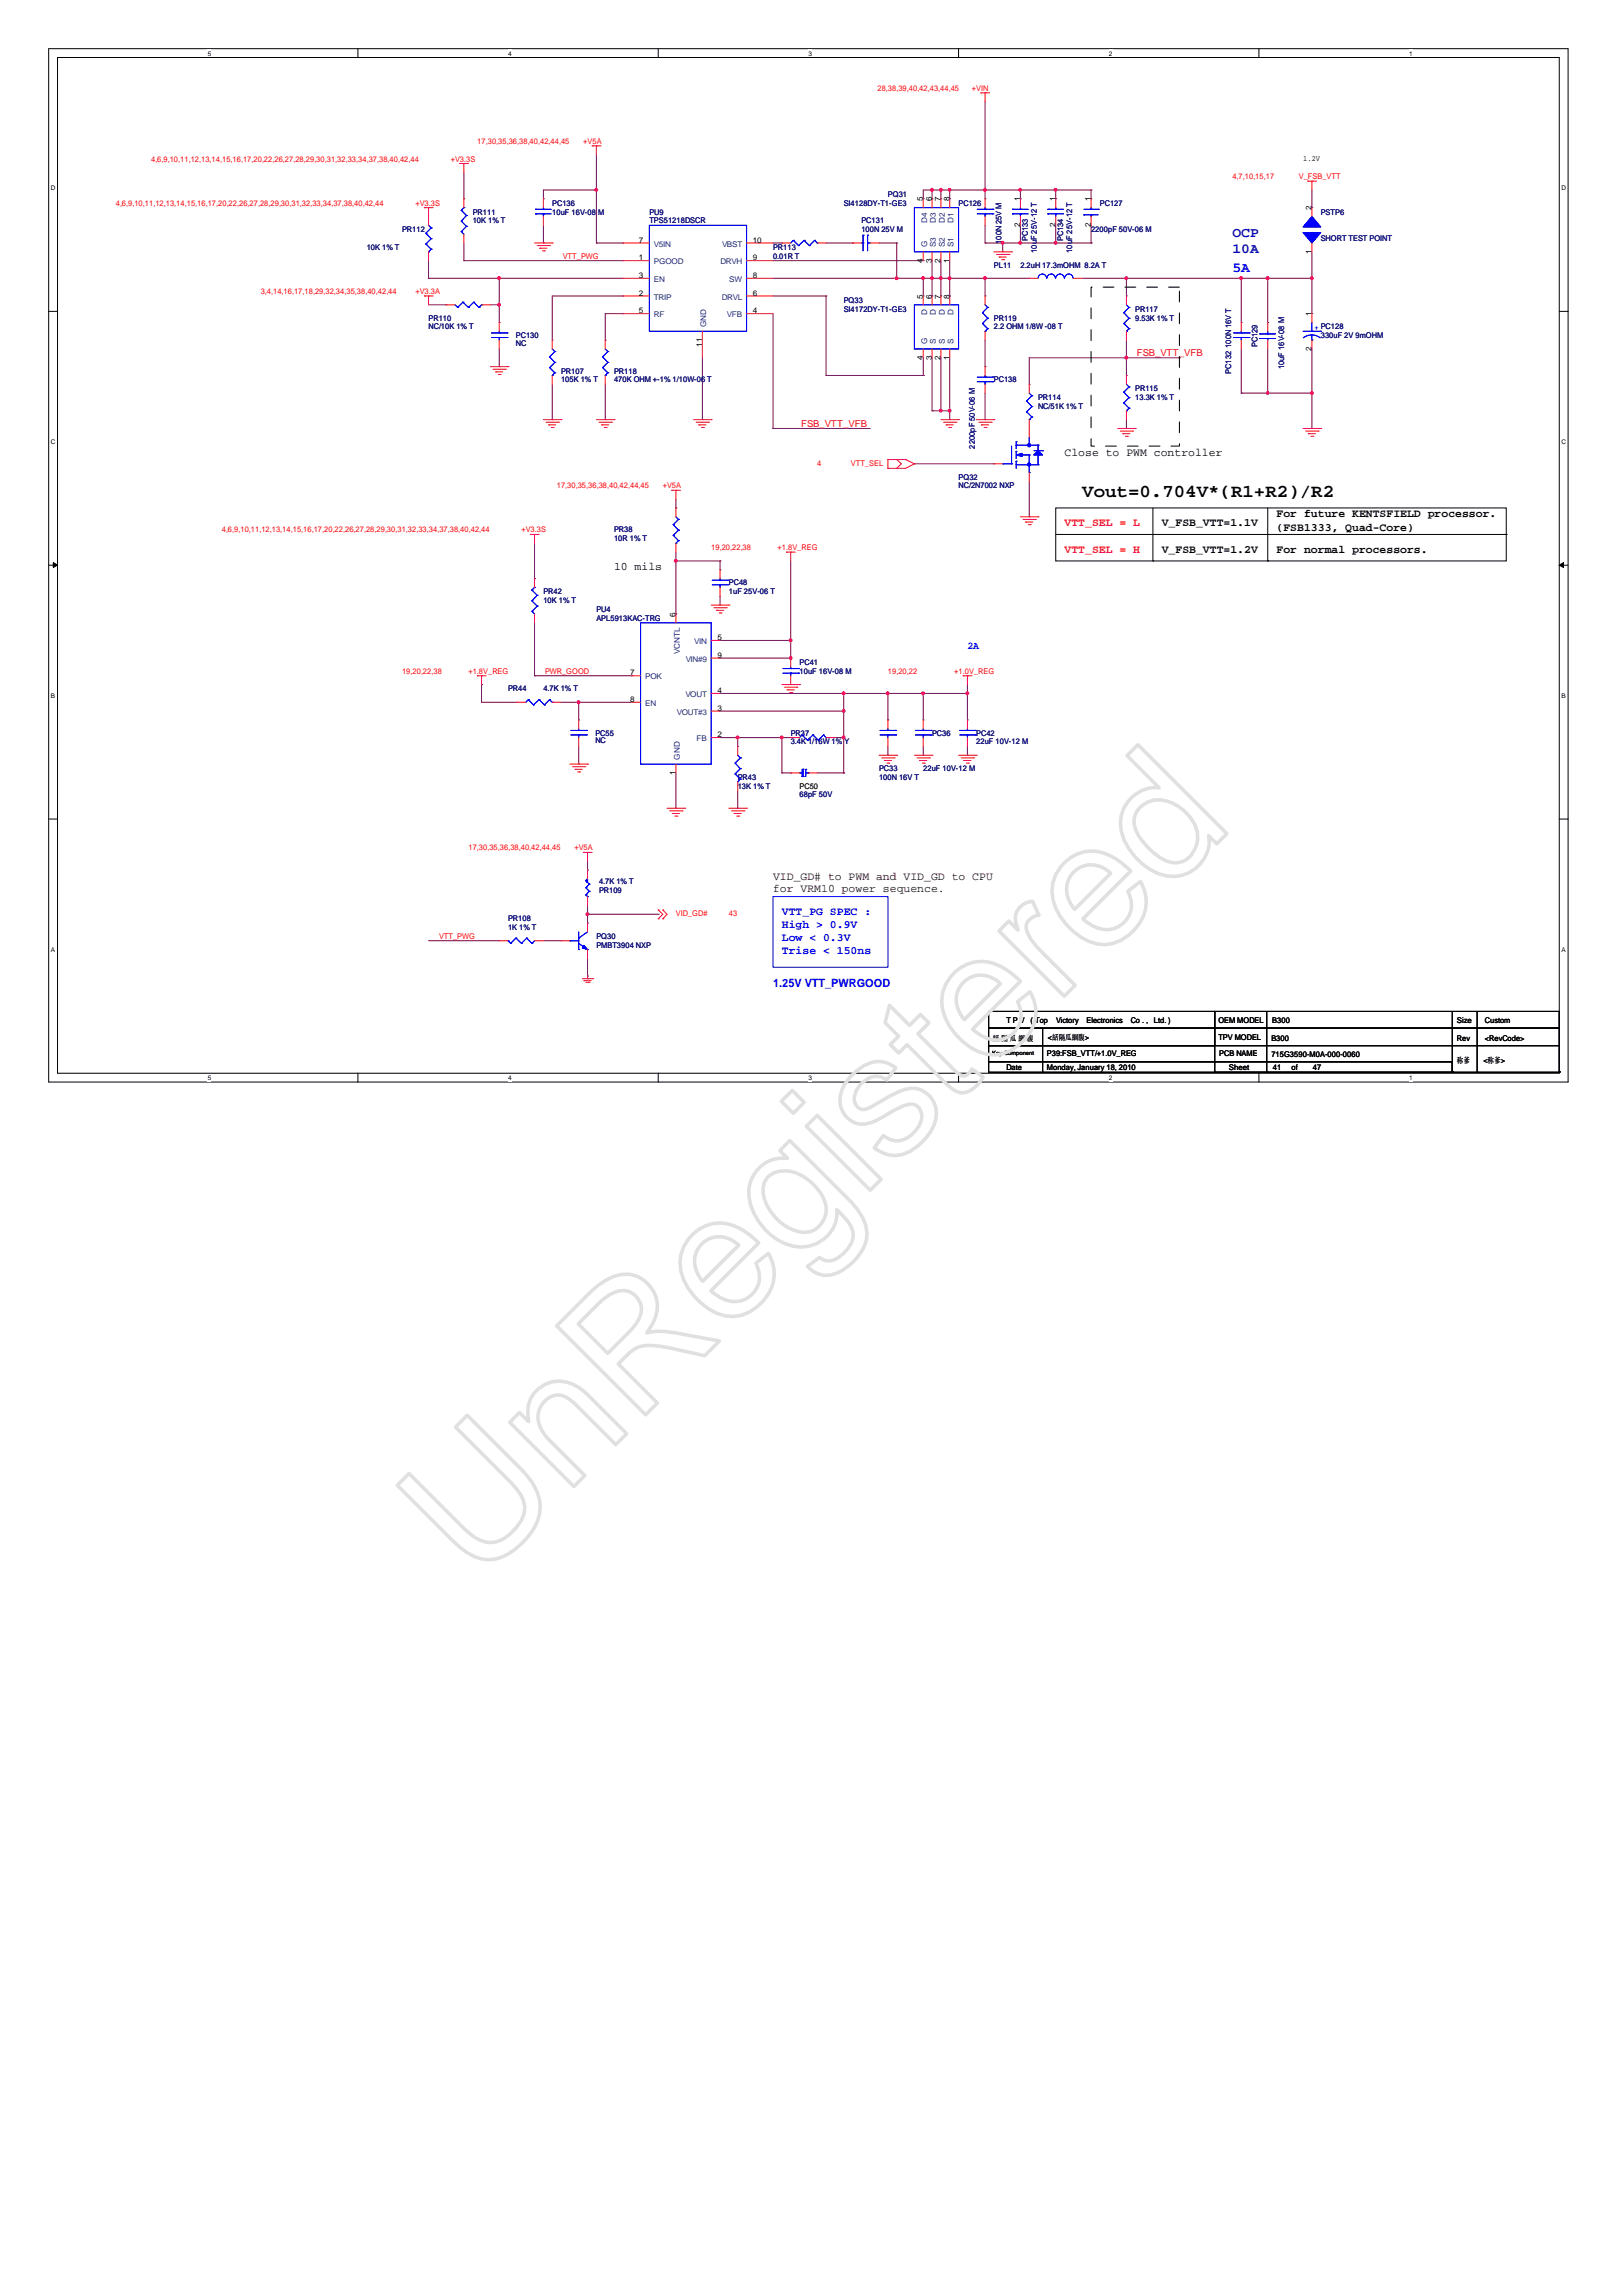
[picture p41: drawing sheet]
<svg xmlns="http://www.w3.org/2000/svg" width="210mm" height="297mm" viewBox="0 0 210 297" stroke-linecap="round" stroke-linejoin="round" font-family="sans-serif">
<defs><g id="words">
<text font-size="22.7" fill="#e0e0e0" x="61.6" y="205" transform="rotate(-45 61.6 205)">UnRegistered</text>
<text font-size="2.4" x="140" y="64.3">Vout=0.704V*(R1+R2)/R2</text>
<g font-size="1.8" fill="#0000a0">
<text x="159.5" y="30.7">OCP</text>
<text x="159.5" y="32.8">10A</text>
</g>
<text font-size="1.8" fill="#00f" x="159.5" y="35.3">5A</text>
<g font-size="1.5">
<text x="137.7" y="59">Close to PWM controller</text>
<text x="150.3" y="71.5">V_FSB_VTT=1.2V</text>
<text x="150.3" y="68.1">V_FSB_VTT=1.1V</text>
<text x="165.2" y="71.5">For normal processors.</text>
<text x="165.2" y="67">For future KENTSFIELD processor.</text>
<text x="165.2" y="68.7">(FSB1333, Quad-Core)</text>
<text x="79.5" y="73.8">10 mils</text>
</g>
<g font-size="1.5" fill="#f00">
<text x="137.7" y="68.1">VTT_SEL = L</text>
<text x="137.7" y="71.5">VTT_SEL = H</text>
</g>
<g font-size="1.5" fill="#400000">
<text x="100" y="113.8">VID_GD# to PWM and VID_GD to CPU</text>
<text x="100" y="115.5">for VRM10 power sequence.</text>
</g>
<g font-size="1.5" fill="#00f">
<text x="101.2" y="118.4">VTT_PG SPEC :</text>
<text x="101.2" y="120.1">High &gt; 0.9V</text>
<text x="101.2" y="121.8">Low &lt; 0.3V</text>
<text x="101.2" y="123.5">Trise &lt; 150ns</text>
<text x="100" y="127.7">1.25V VTT_PWRGOOD</text>
</g>
<text font-size="1.4" fill="#00f" x="125.2" y="84">2A</text>
<g font-size="1.2" fill="#f00">
<text x="147.1" y="46.1">FSB_VTT_VFB</text>
<text x="103.7" y="55.2">FSB_VTT_VFB</text>
</g>
<g font-size="1" fill="#f00">
<text x="113.5" y="11.8">28,38,39,40,42,43,44,45</text>
<text x="125.8" y="11.8">+VIN</text>
<text x="19.6" y="20.9">4,6,9,10,11,12,13,14,15,16,17,20,22,26,27,28,29,30,31,32,33,34,37,38,40,42,44</text>
<text x="58.3" y="20.9">+V3.3S</text>
<text x="61.8" y="18.6">17,30,35,36,38,40,42,44,45</text>
<text x="75.5" y="18.6">+V5A</text>
<text x="159.5" y="23.2">4,7,10,15,17</text>
<text x="168.1" y="23.2">V_FSB_VTT</text>
<text x="15" y="26.6">4,6,9,10,11,12,13,14,15,16,17,20,22,26,27,28,29,30,31,32,33,34,37,38,40,42,44</text>
<text x="53.8" y="26.6">+V3.3S</text>
<text x="72.8" y="33.5">VTT_PWG</text>
<text x="33.7" y="38.1">3,4,14,16,17,18,29,32,34,35,38,40,42,44</text>
<text x="53.8" y="38.1">+V3.3A</text>
<text x="72" y="63.2">17,30,35,36,38,40,42,44,45</text>
<text x="85.8" y="63.2">+V5A</text>
<text x="105.7" y="60.4">4</text>
<text x="110.1" y="60.4">VTT_SEL</text>
<text x="28.7" y="68.9">4,6,9,10,11,12,13,14,15,16,17,20,22,26,27,28,29,30,31,32,33,34,37,38,40,42,44</text>
<text x="67.5" y="68.9">+V3.3S</text>
<text x="92" y="71.2">19,20,22,38</text>
<text x="100.6" y="71.2">+1.8V_REG</text>
<text x="52" y="87.2">19,20,22,38</text>
<text x="60.6" y="87.2">+1.8V_REG</text>
<text x="70.5" y="87.2">PWR_GOOD</text>
<text x="114.9" y="87.2">19,20,22</text>
<text x="123.5" y="87.2">+1.0V_REG</text>
<text x="60.6" y="110.1">17,30,35,36,38,40,42,44,45</text>
<text x="74.3" y="110.1">+V5A</text>
<text x="87.5" y="118.5">VID_GD#</text>
<text x="94.3" y="118.5">43</text>
<text x="56.8" y="121.5">VTT_PWG</text>
</g>
<g font-size="1">
<text x="168.6" y="20.9">1.2V</text>
<text x="119.4" y="26.1" transform="rotate(-90 119.4 26.1)">5</text>
<text x="120.6" y="26.1" transform="rotate(-90 120.6 26.1)">6</text>
<text x="121.7" y="26.1" transform="rotate(-90 121.7 26.1)">7</text>
<text x="122.8" y="26.1" transform="rotate(-90 122.8 26.1)">8</text>
<text x="132" y="29.4" transform="rotate(-90 132 29.4)">2</text>
<text x="132" y="26.1" transform="rotate(-90 132 26.1)">1</text>
<text x="136.6" y="29.4" transform="rotate(-90 136.6 29.4)">2</text>
<text x="136.6" y="26.1" transform="rotate(-90 136.6 26.1)">1</text>
<text x="141.1" y="29.4" transform="rotate(-90 141.1 29.4)">2</text>
<text x="141.1" y="26.1" transform="rotate(-90 141.1 26.1)">1</text>
<text x="169.7" y="27.2" transform="rotate(-90 169.7 27.2)">2</text>
<text x="82.7" y="31.4">7</text>
<text x="82.7" y="36">3</text>
<text x="82.7" y="33.7">1</text>
<text x="97.4" y="33.7">9</text>
<text x="97.4" y="36">8</text>
<text x="97.4" y="31.4">10</text>
<text x="119.4" y="34" transform="rotate(-90 119.4 34)">4</text>
<text x="120.6" y="34" transform="rotate(-90 120.6 34)">3</text>
<text x="121.7" y="34" transform="rotate(-90 121.7 34)">2</text>
<text x="122.8" y="34" transform="rotate(-90 122.8 34)">1</text>
<text x="169.7" y="32.8" transform="rotate(-90 169.7 32.8)">1</text>
<text x="82.7" y="40.5">5</text>
<text x="82.7" y="38.3">2</text>
<text x="97.4" y="38.3">6</text>
<text x="97.4" y="40.5">4</text>
<text x="119.4" y="38.6" transform="rotate(-90 119.4 38.6)">5</text>
<text x="120.6" y="38.6" transform="rotate(-90 120.6 38.6)">6</text>
<text x="121.7" y="38.6" transform="rotate(-90 121.7 38.6)">7</text>
<text x="122.8" y="38.6" transform="rotate(-90 122.8 38.6)">8</text>
<text x="169.7" y="40.9" transform="rotate(-90 169.7 40.9)">1</text>
<text x="90.8" y="44.9" transform="rotate(-90 90.8 44.9)">11</text>
<text x="119.4" y="46.6" transform="rotate(-90 119.4 46.6)">4</text>
<text x="120.6" y="46.6" transform="rotate(-90 120.6 46.6)">3</text>
<text x="121.7" y="46.6" transform="rotate(-90 121.7 46.6)">2</text>
<text x="122.8" y="46.6" transform="rotate(-90 122.8 46.6)">1</text>
<text x="169.7" y="45.4" transform="rotate(-90 169.7 45.4)">2</text>
<text x="87.4" y="79.8" transform="rotate(-90 87.4 79.8)">6</text>
<text x="92.8" y="82.8">5</text>
<text x="81.5" y="87.4">7</text>
<text x="92.8" y="89.7">4</text>
<text x="92.8" y="85.1">9</text>
<text x="81.5" y="90.8">8</text>
<text x="92.8" y="92">3</text>
<text x="92.8" y="95.4">2</text>
<text x="87.4" y="100.3" transform="rotate(-90 87.4 100.3)">1</text>
<text x="128.5" y="134.7">絬 隔 瓜 絪 腹</text>
<text x="130.2" y="132.4">T P V</text>
<text x="133.3" y="132.4">( Top</text>
<text x="135.5" y="136.7">P39:FSB_VTT/+1.0V_REG</text>
<text x="135.6" y="134.5">&lt;絬隔瓜絪腹&gt;</text>
<text x="136.6" y="132.4">Victory</text>
<text x="140.6" y="132.4">Electronics</text>
<text x="146.3" y="132.4">Co . ,</text>
<text x="149.3" y="132.4">Ltd. )</text>
<text x="157.6" y="132.4">OEM MODEL</text>
<text x="157.6" y="134.5">TPV MODEL</text>
<text x="157.8" y="136.7">PCB NAME</text>
<text x="164.5" y="134.7">B300</text>
<text x="164.5" y="136.8">715G3590-M0A-000-0060</text>
<text x="164.6" y="132.4">B300</text>
<text x="188.5" y="132.4">Size</text>
<text x="188.5" y="134.7">Rev</text>
<text x="188.5" y="137.6">称爹</text>
<text x="191.9" y="137.6">&lt;称爹&gt;</text>
<text x="192.1" y="134.7">&lt;RevCode&gt;</text>
<text x="192.1" y="132.4">Custom</text>
<text x="130.2" y="138.5">Date</text>
<text x="135.5" y="138.4">Monday, January 18, 2010</text>
<text x="159" y="138.4">Sheet</text>
<text x="164.7" y="138.4">41</text>
<text x="167.1" y="138.4">of</text>
<text x="169.9" y="138.4">47</text>
</g>
<g font-size="1" fill="#000080">
<text x="61.2" y="27.8">PR111</text>
<text x="61.2" y="28.9">10K 1% T</text>
<text x="71.5" y="26.6">PC136</text>
<text x="71.5" y="27.8">10uF 16V-08 M</text>
<text x="84" y="27.8">PU9</text>
<text x="84" y="28.9">TPS51218DSCR</text>
<text x="109.2" y="26.6">SI4128DY-T1-GE3</text>
<text x="111.5" y="28.9">PC131</text>
<text x="114.9" y="25.5">PQ31</text>
<text x="124" y="26.6">PC126</text>
<text x="142.3" y="26.6">PC127</text>
<text x="170.9" y="27.8">PSTP6</text>
<text x="47.4" y="32.3">10K 1% T</text>
<text x="52" y="30">PR112</text>
<text x="100" y="32.3">PR113</text>
<text x="100" y="33.5">0.01R T</text>
<text x="111.5" y="30">100N 25V M</text>
<text x="128.6" y="34.6">PL11</text>
<text x="129.6" y="31.6" transform="rotate(-90 129.6 31.6)">100N 25V M</text>
<text x="132" y="34.6">2.2uH 17.3mOHM 8.2A T</text>
<text x="133" y="31.2" transform="rotate(-90 133 31.2)">PC133</text>
<text x="134.1" y="32.7" transform="rotate(-90 134.1 32.7)">10uF 25V-12 T</text>
<text x="137.6" y="31.2" transform="rotate(-90 137.6 31.2)">PC134</text>
<text x="138.7" y="32.7" transform="rotate(-90 138.7 32.7)">10uF 25V-12 T</text>
<text x="141.2" y="30">2200pF 50V-06 M</text>
<text x="170.9" y="31.2">SHORT TEST POINT</text>
<text x="55.4" y="41.5">PR110</text>
<text x="109.2" y="39.2">PQ33</text>
<text x="109.2" y="40.3">SI4172DY-T1-GE3</text>
<text x="128.6" y="41.5">PR119</text>
<text x="146.9" y="40.3">PR117</text>
<text x="146.9" y="41.5">9.53K 1% T</text>
<text x="55.4" y="42.6">NC/10K 1% T</text>
<text x="66.8" y="43.8">PC130</text>
<text x="66.8" y="44.8">NC</text>
<text x="128.6" y="42.6">2.2 OHM 1/8W -08 T</text>
<text x="159.3" y="45" transform="rotate(-90 159.3 45)">100N 16V T</text>
<text x="162.7" y="45" transform="rotate(-90 162.7 45)">PC129</text>
<text x="166.2" y="47.8" transform="rotate(-90 166.2 47.8)">10uF 16V-08 M</text>
<text x="170.9" y="43.8">330uF 2V 9mOHM</text>
<text x="72.6" y="48.3">PR107</text>
<text x="72.6" y="49.5">105K 1% T</text>
<text x="79.5" y="48.3">PR118</text>
<text x="79.5" y="49.5">470K OHM +-1% 1/10W-06 T</text>
<text x="128.6" y="49.5">PC138</text>
<text x="134.3" y="51.8">PR114</text>
<text x="134.3" y="52.9">NC/51K 1% T</text>
<text x="146.9" y="50.6">PR115</text>
<text x="146.9" y="51.8">13.3K 1% T</text>
<text x="159.3" y="48.4" transform="rotate(-90 159.3 48.4)">PC132</text>
<text x="126.1" y="58.1" transform="rotate(-90 126.1 58.1)">2200pF 50V-06 M</text>
<text x="124" y="62.1">PQ32</text>
<text x="124" y="63.2">NC/2N7002 NXP</text>
<text x="79.5" y="68.9">PR38</text>
<text x="79.5" y="70.1">10R 1% T</text>
<text x="70.3" y="76.9">PR42</text>
<text x="94.3" y="75.8">PC48</text>
<text x="94.3" y="76.9">1uF 25V-06 T</text>
<text x="70.3" y="78.1">10K 1% T</text>
<text x="77.2" y="79.2">PU4</text>
<text x="77.2" y="80.3">APL5913KAC-TRG</text>
<text x="65.7" y="89.5">PR44</text>
<text x="70.3" y="89.5">4.7K 1% T</text>
<text x="103.5" y="86.1">PC41</text>
<text x="103.5" y="87.2">10uF 16V-08 M</text>
<text x="77" y="95.2">PC55</text>
<text x="102.3" y="95.2">PR37</text>
<text x="120.6" y="95.2">PC36</text>
<text x="126.3" y="95.2">PC42</text>
<text x="77" y="96.2">NC</text>
<text x="95.5" y="100.9">PR43</text>
<text x="102.3" y="96.3">3.4K 1/16W 1% Y</text>
<text x="113.7" y="99.8">PC33</text>
<text x="113.7" y="100.9">100N 16V T</text>
<text x="119.5" y="99.8">22uF 10V-12 M</text>
<text x="126.3" y="96.3">22uF 10V-12 M</text>
<text x="95.5" y="102.1">13K 1% T</text>
<text x="103.5" y="103.2">68pF 50V</text>
<text x="65.7" y="119.2">PR108</text>
<text x="77.5" y="115.6">PR109</text>
<text x="77.5" y="114.4">4.7K 1% T</text>
<text x="65.7" y="120.3">1K 1% T</text>
<text x="77.2" y="121.5">PQ30</text>
<text x="77.2" y="122.6">PMBT3904 NXP</text>
</g>
<g font-size="1" fill="#004080">
<text x="120" y="28.8" transform="rotate(-90 120 28.8)">D4</text>
<text x="121.1" y="28.8" transform="rotate(-90 121.1 28.8)">D3</text>
<text x="122.3" y="28.8" transform="rotate(-90 122.3 28.8)">D2</text>
<text x="123.4" y="28.8" transform="rotate(-90 123.4 28.8)">D1</text>
<text x="84.6" y="31.9">V5IN</text>
<text x="84.6" y="34.2">PGOOD</text>
<text x="93.2" y="34.2">DRVH</text>
<text x="93.4" y="31.9">VBST</text>
<text x="120" y="32" transform="rotate(-90 120 32)">G</text>
<text x="121.1" y="32" transform="rotate(-90 121.1 32)">S3</text>
<text x="122.3" y="32" transform="rotate(-90 122.3 32)">S2</text>
<text x="123.4" y="32" transform="rotate(-90 123.4 32)">S1</text>
<text x="84.6" y="41.1">RF</text>
<text x="84.6" y="36.5">EN</text>
<text x="84.6" y="38.8">TRIP</text>
<text x="93.4" y="38.8">DRVL</text>
<text x="94.1" y="41.1">VFB</text>
<text x="94.4" y="36.5">SW</text>
<text x="120" y="40.8" transform="rotate(-90 120 40.8)">D</text>
<text x="121.1" y="40.8" transform="rotate(-90 121.1 40.8)">D</text>
<text x="122.3" y="40.8" transform="rotate(-90 122.3 40.8)">D</text>
<text x="123.4" y="40.8" transform="rotate(-90 123.4 40.8)">D</text>
<text x="91.4" y="42.3" transform="rotate(-90 91.4 42.3)">GND</text>
<text x="120" y="44.6" transform="rotate(-90 120 44.6)">G</text>
<text x="121.1" y="44.6" transform="rotate(-90 121.1 44.6)">S</text>
<text x="122.3" y="44.6" transform="rotate(-90 122.3 44.6)">S</text>
<text x="123.4" y="44.6" transform="rotate(-90 123.4 44.6)">S</text>
<text x="89.8" y="83.3">VIN</text>
<text x="83.5" y="87.9">POK</text>
<text x="88" y="84.7" transform="rotate(-90 88 84.7)">VCNTL</text>
<text x="88.7" y="85.6">VIN#9</text>
<text x="83.5" y="91.3">EN</text>
<text x="87.6" y="92.5">VOUT#3</text>
<text x="88.7" y="90.2">VOUT</text>
<text x="90.1" y="95.9">FB</text>
<text x="88" y="98.3" transform="rotate(-90 88 98.3)">GND</text>
</g>
<text font-size="1" fill="#00f" x="170.1" y="42.7">+ PC128</text>
<text font-size="1" fill="#008000" x="103.5" y="102.1">PC50</text>
<g font-size=".8">
<text x="26.9" y="7.2">5</text>
<text x="65.7" y="7.2">4</text>
<text x="104.6" y="7.2">3</text>
<text x="143.5" y="7.2">2</text>
<text x="182.3" y="7.2">1</text>
<text x="6.6" y="24.6">D</text>
<text x="202" y="24.6">D</text>
<text x="6.6" y="57.5">C</text>
<text x="202" y="57.5">C</text>
<text x="6.6" y="90.3">B</text>
<text x="202" y="90.3">B</text>
<text x="6.6" y="123.2">A</text>
<text x="202" y="123.2">A</text>
<text x="128.4" y="136.5">Key Component</text>
<text x="26.9" y="139.8">5</text>
<text x="65.7" y="139.8">4</text>
<text x="104.6" y="139.8">3</text>
<text x="143.5" y="139.8">2</text>
<text x="182.3" y="139.8">1</text>
</g>
</g></defs>
<path d="M6.3 6.3h196.6v133.7h-196.6zM7.4 7.4h194.4v131.5h-194.4z" fill="none" stroke="#000" stroke-width=".13"/>
<g fill="#fff">
<path d="M26.9 6.4h.4v1h-.4z"/>
<path d="M26.9 139h.4v.9h-.4z"/>
</g>
<path d="M46.3 6.3v1.1M46.3 138.9v1.1" fill="none" stroke="#000" stroke-width=".13"/>
<g fill="#fff">
<path d="M65.7 6.4h.5v1h-.5z"/>
<path d="M65.7 139h.5v.9h-.5z"/>
</g>
<path d="M85.2 6.3v1.1M85.2 138.9v1.1" fill="none" stroke="#000" stroke-width=".13"/>
<g fill="#fff">
<path d="M104.6 6.4h.5v1h-.5z"/>
<path d="M104.6 139h.5v.9h-.5z"/>
</g>
<path d="M124 6.3v1.1M124 138.9v1.1" fill="none" stroke="#000" stroke-width=".13"/>
<g fill="#fff">
<path d="M143.5 6.4h.4v1h-.4z"/>
<path d="M143.5 139h.4v.9h-.4z"/>
</g>
<path d="M162.9 6.3v1.1M162.9 138.9v1.1" fill="none" stroke="#000" stroke-width=".13"/>
<g fill="#fff">
<path d="M182.3 6.4h.5v1h-.5z"/>
<path d="M182.3 139h.5v.9h-.5z"/>
<path d="M6.6 23.9h.6v.9h-.6z"/>
<path d="M202 23.9h.6v.9h-.6z"/>
<path d="M6.6 56.7h.6v1h-.6z"/>
<path d="M202 56.7h.6v1h-.6z"/>
</g>
<path d="M6.3 40.3h1.1M201.8 40.3h1.1" fill="none" stroke="#000" stroke-width=".13"/>
<g fill="#fff">
<path d="M6.6 89.6h.5v.9h-.5z"/>
<path d="M202 89.6h.6v.9h-.6z"/>
</g>
<path d="M6.3 73.1h1.1M201.8 73.1h1.1" fill="none" stroke="#000" stroke-width=".13"/>
<path d="M6.9 72.8l.5 .3-.5 .3zM201.8 73.1l.5-.3v.6z" fill="#000" stroke="#000" stroke-width=".13"/>
<g fill="#fff">
<path d="M6.6 122.4h.5v1h-.5z"/>
<path d="M202 122.4h.6v1h-.6z"/>
</g>
<g fill="none" stroke="#000" stroke-width=".13">
<path d="M136.6 65.7h58.3v6.9h-58.3zM136.6 69.2h58.3M149.2 72.6h.1M149.2 65.7v6.9M164 72.6h.1M164 65.7v6.9M194.9 69.2h.1M6.3 106h1.1M201.8 106h1.1M127.9 137.4h60v1.4h-60zM127.9 130.9h29.3v2.1h-29.3zM127.9 133h29.3v2.3h-29.3z"/>
<path d="M127.9 135.3h29.3v2.1h-29.3zM134.9 138.8h.1M134.9 133v5.8M157.2 130.9h44.6v2.1h-44.6zM157.2 137.4h30.7v1.4h-30.7zM157.2 133h44.6v2.3h-44.6zM163.9 138.8h.1M163.9 131v7.8M187.9 138.7h.1M187.9 130.9v7.8M187.9 138.8h13.9M191.1 138.8h.1"/>
<path d="M191.1 130.9v7.9M201.8 138.7h.1M201.8 138.8h.1M201.8 135.3v3.4"/>
</g>
<g fill="none" stroke="#800040" stroke-width=".13">
<path d="M127.5 13.2v12.5M55.4 36h.1M55.4 36h25.2M55.4 33.7v2.3M55.4 39.4h2.3M57.7 39.4h.1M60 25.7h.1M60 33.7h.1M60 33.7h20.6M60 22.3v3.4M60 31.4v2.3M63.4 39.4h1.2"/>
<path d="M64.6 36h.1M64.6 39.4h.1M64.6 36v5.7M70.3 31.4h.1M70.3 25.7h.1M70.3 29.2v2.2M77.2 31.4h.1M77.2 24.6h.1M77.2 31.4h3.4M77.2 24.6h-6.9v1.1M77.2 20v11.4M80.6 38.3h.1"/>
<path d="M80.6 33.7h.1M80.6 36h.1M80.6 31.4h.1M80.6 38.3h-9.1v5.7M100 31.4h1.2M100 38.3h6.9M100 36h33.2M100 33.7h19.5M101.2 31.4h.1M106.9 38.3h.1M106.9 31.4h3.4M106.9 38.3v10.3"/>
<path d="M110.3 31.4h.1M113.7 31.4h2.3M116 36h.1M116 31.4h.1M116 31.4v4.6M119.5 25.7h.1M119.5 33.7h.1M119.5 36h.1M119.5 38.3h.1M119.5 36v2.3M120.6 24.6h.1M120.6 25.7h.1"/>
<path d="M120.6 36h.1M120.6 38.3h.1M120.6 24.6v1.1M120.6 33.7v4.6M121.7 24.6h.1M121.7 25.7h.1M121.7 36h.1M121.7 38.3h.1M121.7 24.6v1.1M121.7 33.7v4.6M122.9 25.7h.1M122.9 24.6h.1"/>
<path d="M122.9 36h.1M122.9 38.3h.1M122.9 24.6v1.1M122.9 33.7v4.6M127.5 25.7h.1M127.5 31.4h.1M127.5 36h.1M127.5 24.6h.1M127.5 38.3h.1M127.5 31.4h13.7M127.5 29.2v2.2M127.5 36v2.3"/>
<path d="M129.7 32.6h.1M129.7 31.4h.1M129.7 31.4v1.2M132 24.6h.1M132 25.7h.1M132 31.4h.1M132 24.6v1.1M132 29.2v2.2M133.2 36h.1M136.6 25.7h.1M136.6 31.4h.1M136.6 24.6h.1"/>
<path d="M136.6 24.6v1.1M136.6 29.2v2.2M140 36h29.7M141.2 31.4h.1M141.2 24.6h.1M141.2 25.7h.1M141.2 24.6h-21.7v1.1M141.2 24.6v1.1M141.2 29.2v2.2M145.7 36h.1M145.7 38.3h.1M145.7 36v2.3"/>
<path d="M160.6 36h.1M160.6 36v5.7M164 36h.1M164 36v5.7M169.7 26.9h.1M169.7 36h.1M169.7 24.6v2.3M169.7 32.6v8M64.6 47.4h.1M64.6 41.7h.1M64.6 45.2v2.2M71.5 44h.1"/>
<path d="M71.5 54.3h.1M71.5 49.7v4.6M78.3 44h.1M78.3 54.3h.1M78.3 49.7v4.6M80.6 40.6h.1M80.6 40.6h-2.3v3.4M90.9 54.3h.1M90.9 46.3v8M100 55.4h.1M100 40.6v14.8M100 55.4h12.6"/>
<path d="M106.9 48.6h.1M106.9 48.6h12.6M119.5 48.6h.1M119.5 46.3v2.3M120.6 53.2h.1M120.6 53.2h2.3M120.6 46.3v6.9M121.7 53.2h.1M121.7 46.3v6.9M122.9 53.2h.1M122.9 54.3h.1M122.9 46.3v8"/>
<path d="M127.5 54.3h.1M127.5 47.4h.1M127.5 44v3.4M127.5 50.9v3.4M133.2 49.7h.1M145.7 55.4h.1M145.7 48.6h.1M145.7 46.3h.1M145.7 44v4.6M145.7 54.3v1.1M152.6 46.3h.1M152.6 46.3h-19.4v3.4"/>
<path d="M160.6 41.7h.1M160.6 50.9h.1M160.6 50.9h9.1M160.6 45.2v5.7M164 41.7h.1M164 50.9h.1M164 45.2v5.7M169.7 40.6h.1M169.7 50.9h.1M169.7 55.4h.1M169.7 45.2v10.2M69.2 74.9h.1"/>
<path d="M69.2 70.3v4.6M87.5 72.6h.1M87.5 79.5h.1M87.5 65.7h.1M87.5 72.6h5.7M87.5 64.6v1.1M87.5 71.5v8M93.2 72.6h.1M93.2 73.7h.1M93.2 78.3h.1M93.2 72.6v1.1M93.2 77.2v1.1"/>
<path d="M102.3 72.6v12.6M118.3 60h10.3M128.6 60h.1M133.2 66.9h.1M133.2 62.3v4.6M62.3 88.6h.1M62.3 88.6v2.3h4.6M66.9 90.9h.1M69.2 87.5h.1M69.2 80.6v6.9M69.2 87.5h12.5M72.6 90.9h9.1"/>
<path d="M74.9 90.9h.1M74.9 93.2h.1M74.9 98.9h.1M74.9 90.9v2.3M74.9 96.6v2.3M81.7 90.9h.1M81.7 87.5h.1M93.2 85.2h9.1M93.2 89.7h32M93.2 92h16M93.2 95.5h9.1M93.2 82.9h9.1"/>
<path d="M95.5 96.6h.1M95.5 95.5h.1M95.5 95.5v1.1M101.2 95.5h.1M101.2 95.5v4.5M102.3 85.2h.1M102.3 82.9h.1M102.3 95.5h.1M108 95.5h1.2M109.2 92h.1M109.2 95.5h.1M109.2 89.7h.1"/>
<path d="M109.2 89.7v10.3M114.9 89.7h.1M114.9 97.7h.1M114.9 93.2h.1M114.9 89.7v3.5M114.9 96.6v1.1M119.5 93.2h.1M119.5 97.7h.1M119.5 89.7h.1M119.5 89.7v3.5M119.5 96.6v1.1M125.2 93.2h.1"/>
<path d="M125.2 97.7h.1M125.2 89.7h.1M125.2 88.6v4.6M125.2 96.6v1.1M76 112.6h.1M76 118.3h.1M76 119.5h.1M76 111.5v1.1M76 117.2v2.3M76 118.3h9.2M85.2 118.3h.1M87.5 104.6h.1"/>
<path d="M87.5 100v4.6M95.5 104.6h.1M95.5 102.3v2.3M101.2 100h.1M101.2 100h1.1M102.3 100h.1M105.7 100h3.5M109.2 100h.1M55.4 121.7h9.2M64.6 121.7h.1M70.3 121.7h2.3M72.6 121.7h.1"/>
<path d="M76 126.3h.1M76 124v2.3"/>
</g>
<g fill="#f0f" stroke="#f0f" stroke-width=".13">
<circle cx="76" cy="118.3" r=".19"/>
<circle cx="127.4" cy="24.6" r=".19"/>
<circle cx="132" cy="24.6" r=".19"/>
<circle cx="164" cy="36" r=".19"/>
<circle cx="169.7" cy="36" r=".19"/>
<circle cx="64.6" cy="36" r=".19"/>
<circle cx="120.6" cy="24.6" r=".19"/>
<circle cx="160.6" cy="36" r=".19"/>
<circle cx="145.7" cy="36" r=".19"/>
<circle cx="136.6" cy="24.6" r=".19"/>
<circle cx="77.1" cy="24.6" r=".19"/>
<circle cx="136.6" cy="31.4" r=".19"/>
<circle cx="64.6" cy="39.4" r=".19"/>
<circle cx="116" cy="36" r=".19"/>
<circle cx="145.7" cy="46.3" r=".19"/>
<circle cx="121.7" cy="24.6" r=".19"/>
<circle cx="122.9" cy="24.6" r=".19"/>
<circle cx="122.9" cy="53.1" r=".19"/>
<circle cx="121.7" cy="53.1" r=".19"/>
<circle cx="169.7" cy="50.9" r=".19"/>
<circle cx="129.7" cy="31.4" r=".19"/>
<circle cx="132" cy="31.4" r=".19"/>
<circle cx="164" cy="50.9" r=".19"/>
<circle cx="102.3" cy="82.9" r=".19"/>
<circle cx="102.3" cy="85.1" r=".19"/>
<circle cx="114.9" cy="89.7" r=".19"/>
<circle cx="109.1" cy="92" r=".19"/>
<circle cx="95.4" cy="95.4" r=".19"/>
<circle cx="87.4" cy="72.6" r=".19"/>
<circle cx="109.1" cy="95.4" r=".19"/>
<circle cx="101.1" cy="95.4" r=".19"/>
<circle cx="109.1" cy="89.7" r=".19"/>
<circle cx="119.4" cy="89.7" r=".19"/>
<circle cx="125.2" cy="89.7" r=".19"/>
<circle cx="122.9" cy="36" r=".19"/>
<circle cx="127.4" cy="36" r=".19"/>
<circle cx="74.9" cy="90.9" r=".19"/>
<circle cx="119.4" cy="36" r=".19"/>
<circle cx="120.6" cy="36" r=".19"/>
<circle cx="121.7" cy="36" r=".19"/>
</g>
<g fill="none" stroke="#f00" stroke-width=".13">
<path d="M76.6 18.9h.1M76.6 18.9h1.2M77.2 18.9h.1M77.2 18.9v1.1M126.9 12h.1M126.9 12h1.2M127.5 12h.1M127.5 12v1.2M54.9 26.9h.1M54.9 38.3h.1M54.9 26.9h1.1M54.9 38.3h1.1"/>
<path d="M55.4 26.9h.1M55.4 38.3h.1M55.4 26.9v2.3M55.4 32.6v1.1M55.4 38.3v1.1M57.7 39.4h1.2M59.5 21.2h.1M59.5 21.2h1.1M60 21.2h.1M60 21.2v1.1M60 25.7v1.2M60 30.3v1.1"/>
<path d="M62.3 39.4h1.1M69.2 31.4h2.3M69.5 31.8h1.6M69.8 32.1h.1M69.8 32.1h1M70.2 32.5h.2M70.3 25.7v1.2M70.3 28v1.2M70.4 32.5h.1M71.1 31.8h.1M71.5 31.4h.1M80.6 31.4h3.4"/>
<path d="M80.6 38.3h3.4M80.6 36h3.4M80.6 33.7h3.4M96.6 31.4h3.4M96.6 38.3h3.4M96.6 36h3.4M96.6 33.7h3.4M101.2 31.4h1.1M105.7 31.4h1.2M110.3 31.4h1.2M112.6 31.4h1.1M119.5 25.7v1.2"/>
<path d="M119.5 32.6v1.1M119.5 38.3v1.1M120.6 25.7v1.2M120.6 32.6v1.1M120.6 38.3v1.1M121.7 25.7v1.2M121.7 32.6v1.1M121.7 38.3v1.1M122.9 25.7v1.2M122.9 32.6v1.1M122.9 38.3v1.1M127.5 25.7v1.2"/>
<path d="M127.5 28v1.2M127.5 38.3v1.1M128.6 32.6h2.3M128.9 32.9h1.6M129.3 33.3h.1M129.3 33.3h.9M129.6 33.6h.3M129.9 33.6h.1M130.5 32.9h.1M130.9 32.6h.1M132 25.7v1.2M132 28v1.2"/>
<path d="M133.2 36h1.1M136.6 25.7v1.2M136.6 28v1.2M138.9 36h1.1M141.2 25.7v1.2M141.2 28v1.2M145.7 38.3v1.1M169.2 23.4h.1M169.2 23.4h1.1M169.7 23.4h.1M169.7 23.4v1.2M169.7 26.9v1.1"/>
<path d="M169.7 31.4v1.2M63.4 47.4h2.3M63.8 47.8h1.6M64.1 48.1h.1M64.1 48.1h1M64.5 48.5h.2M64.6 41.7v1.2M64.6 44v1.2M64.7 48.5h.1M65.4 47.8h.1M65.7 47.4h.1M70.3 54.3h2.3"/>
<path d="M70.6 54.6h1.7M71 55h.1M71 55h.9M71.3 55.3h.3M71.5 44v1.2M71.5 48.6v1.1M71.6 55.3h.1M72.3 54.6h.1M72.6 54.3h.1M77.2 54.3h2.3M77.5 54.6h1.6M77.8 55h.1"/>
<path d="M77.8 55h1M78.2 55.3h.2M78.3 44v1.2M78.3 48.6v1.1M78.4 55.3h.1M79.1 54.6h.1M79.5 54.3h.1M80.6 40.6h3.4M89.7 54.3h2.3M90.1 54.6h1.6M90.4 55h.1M90.4 55h.9"/>
<path d="M90.8 55.3h.2M90.9 42.9v3.4M91 55.3h.1M91.7 54.6h.1M92 54.3h.1M96.6 40.6h3.4M114.9 59.5h.1M114.9 59.5h2.3M114.9 59.5v1.1M116 59.5h.1M116 59.5l.6 .5-.6 .6M117.2 59.5h.1"/>
<path d="M117.2 59.5l1.1 .5M119.5 45.2v1.1M120.6 45.2v1.1M121.7 54.3h2.3M121.7 45.2v1.1M122.1 54.6h1.6M122.4 55h.1M122.4 55h1M122.8 55.3h.2M122.9 45.2v1.1M123 55.3h.1M123.7 54.6h.1"/>
<path d="M124 54.3h.1M126.3 54.3h2.3M126.7 54.6h1.6M127 55h.1M127 55h.9M127.3 55.3h.3M127.5 42.9v1.1M127.5 47.4v1.2M127.5 49.7v1.2M127.6 55.3h.1M128.3 54.6h.1M128.6 54.3h.1"/>
<path d="M133.2 49.7v1.2M133.2 54.3v2.3M144.6 55.4h2.3M144.9 55.8h1.7M145.3 56.1h.1M145.3 56.1h.9M145.6 56.5h.3M145.7 42.9v1.1M145.7 48.6v1.1M145.7 53.2v1.1M145.9 56.5h.1M146.6 55.8h.1"/>
<path d="M146.9 55.4h.1M160.6 41.7v1.2M160.6 44v1.2M164 41.7v1.2M164 44v1.2M168.6 55.4h2.3M168.9 55.8h1.7M169.3 56.1h.1M169.3 56.1h.9M169.6 56.5h.3M169.7 40.6v1.1M169.7 44v1.2"/>
<path d="M169.9 56.5h.1M170.6 55.8h.1M170.9 55.4h.1M68.6 69.2h.1M68.6 69.2h1.2M69.2 69.2h.1M69.2 69.2v1.1M69.2 74.9v1.1M69.2 79.5v1.1M86.9 63.5h.1M86.9 63.5h1.1M87.5 63.5h.1"/>
<path d="M87.5 63.5v1.1M87.5 65.7v1.2M87.5 70.3v1.2M87.5 79.5v1.1M92 78.3h2.3M92.4 78.6h1.6M92.7 79h.1M92.7 79h.9M93 79.3h.3M93.2 73.7v1.2M93.2 76v1.2M93.3 79.3h.1"/>
<path d="M94 78.6h.1M94.3 78.3h.1M101.8 71.5h.1M101.8 71.5h1.1M102.3 71.5h.1M102.3 71.5v1.1M114.9 60.6h.1M116 60.6h.1M118.3 60h.1M118.3 60l-1.1 .6h-2.3M128.6 60h1.1M132 66.9h2.3"/>
<path d="M132.4 67.2h1.6M132.7 67.6h.1M132.7 67.6h.9M133 67.9h.3M133.2 61.2v1.1M133.3 67.9h.1M134 67.2h.1M134.3 66.9h.1M61.8 87.5h.1M61.8 87.5h1.1M62.3 87.5h.1M62.3 87.5v1.1"/>
<path d="M66.9 90.9h1.1M71.5 90.9h1.1M73.7 98.9h2.3M74.1 99.2h1.6M74.4 99.6h.1M74.4 99.6h.9M74.8 99.9h.2M74.9 93.2v1.1M74.9 95.5v1.1M75 99.9h.1M75.7 99.2h.1M76 98.9h.1"/>
<path d="M81.7 87.5h1.2M81.7 90.9h1.2M87.5 98.9v1.1M92 95.5h1.2M92 89.7h1.2M92 92h1.2M92 82.9h1.2M92 85.2h1.2M95.5 96.6v1.1M101.2 88.6h2.3M101.5 88.9h1.6M101.8 89.3h.1"/>
<path d="M101.8 89.3h1M102.2 89.6h.2M102.3 85.2v1.1M102.3 87.5v1.1M102.3 95.5h1.2M102.4 89.6h.1M103.1 88.9h.1M103.5 88.6h.1M106.9 95.5h1.1M113.7 97.7h2.3M114.1 98.1h1.6M114.4 98.4h.1"/>
<path d="M114.4 98.4h1M114.8 98.8h.2M114.9 93.2v1.1M114.9 95.5v1.1M115 98.8h.1M115.7 98.1h.1M116 97.7h.1M118.3 97.7h2.3M118.7 98.1h1.6M119 98.4h.1M119 98.4h.9M119.3 98.8h.3"/>
<path d="M119.5 93.2v1.1M119.5 95.5v1.1M119.6 98.8h.1M120.3 98.1h.1M120.6 97.7h.1M124 97.7h2.3M124.4 98.1h1.6M124.6 87.5h.1M124.6 87.5h1.2M124.7 98.4h.1M124.7 98.4h.9M125 98.8h.3"/>
<path d="M125.2 87.5h.1M125.2 87.5v1.1M125.2 93.2v1.1M125.2 95.5v1.1M125.3 98.8h.1M126 98.1h.1M126.3 97.7h.1M75.5 110.3h.1M75.5 110.3h1.1M76 110.3h.1M76 110.3v1.2M76 112.6v1.1"/>
<path d="M76 116v1.2M76 119.5v1.1M85.2 118.9h.1M85.2 117.8h.1M85.2 117.8l.6 .5-.6 .6M85.8 118.9h.1M85.8 117.8h.1M85.8 117.8l.5 .5-.5 .6M86.3 104.6h2.3M86.6 104.9h1.7M87 105.3h.1M87 105.3h.9"/>
<path d="M87.3 105.6h.3M87.6 105.6h.1M88.3 104.9h.1M88.6 104.6h.1M94.3 104.6h2.3M94.6 104.9h1.7M95 105.3h.1M95 105.3h.9M95.3 105.6h.3M95.5 101.2v1.1M95.6 105.6h.1M96.3 104.9h.1"/>
<path d="M96.6 104.6h.1M102.3 100h1.2M104.6 100h1.1M64.6 121.7h1.1M69.2 121.7h1.1M72.6 121.7h1.1M75.3 126.7h1.4M75.6 126.9h.1M75.6 126.9h.9M75.8 127.1h.4M76 126.7h.1M76 122.9v1.1"/>
<path d="M76 126.3v.4M76.2 127.1h.1M76.7 126.7h.1"/>
</g>
<g fill="none" stroke="#00f" stroke-width=".13">
<path d="M55.1 30.2h.1M55.1 31.6h.1M55.1 30.2l.7 .7M55.1 31.6l.7 .7M55.4 32.6h.1M55.4 29.2l.4 .3M55.8 29.5h.1M55.8 30.9h.1M55.8 32.3h.1M55.8 29.5l-.7 .7M55.8 30.9l-.7 .7M55.8 32.3l-.4 .3"/>
<path d="M58.9 39.4l.3 .4M59.2 39.8h.1M59.7 30h.1M59.7 28.6h.1M59.7 27.2h.1M59.7 30l.3 .3M59.7 28.6l.7 .7M59.7 27.2l.7 .7M59.9 39.1h.1M59.9 39.1l-.7 .7M59.9 39.1l.7 .7M60 26.9h.1"/>
<path d="M60 26.9l-.3 .3M60.4 29.3h.1M60.4 27.9h.1M60.4 29.3l-.7 .7M60.4 27.9l-.7 .7M60.6 39.8h.1M61.3 39.1h.1M61.3 39.1l-.7 .7M61.3 39.1l.7 .7M62 39.8h.1M62.3 39.4h.1M62.3 39.4l-.3 .4"/>
<path d="M69.3 27.7h.1M69.3 27.1h.1M69.3 27.1h2M69.3 27.7h2M70.3 27.1h.1M70.3 27.7h.1M70.3 26.9v.2M70.3 27.7v.3M84 29.2h12.6v13.7h-12.6zM102.7 31.1h.1M102.7 31.1l-.4 .3M102.7 31.1l.6 .7"/>
<path d="M103.3 31.8h.1M104 31.1h.1M104 31.1l-.7 .7M104 31.1l.7 .7M104.7 31.8h.1M105.4 31.1h.1M105.4 31.1l-.7 .7M105.4 31.1l.3 .3M105.7 31.4h.1M111.5 31.4h.2M111.7 31.4h.1M111.7 30.4h.1"/>
<path d="M111.7 30.4v2.1M112.3 30.4h.1M112.3 31.4h.1M112.3 31.4h.3M112.3 30.4v2.1M118.3 39.4h5.7v5.8h-5.7zM118.3 26.9h5.7v5.7h-5.7zM126.4 27.1h2.1M126.4 27.7h2.1M127.5 27.1h.1M127.5 27.7h.1M127.5 39.4l.3 .4"/>
<path d="M127.5 26.9v.2M127.5 27.7v.3M127.8 39.8h.1M127.8 39.8l-.7 .7M128.5 27.7h.1M128.5 27.1h.1M131 27.7h.1M131 27.1h.1M131 27.1h2M131 27.7h2M132 27.1h.1M132 27.7h.1"/>
<path d="M132 26.9v.2M132 27.7v.3M134.3 36a.55 .55 0 0 1 .6-.5 .55 .55 0 0 1 .5 .5M135.5 36a.55 .55 0 0 1 .5-.5 .55 .55 0 0 1 .6 .5M135.6 27.7h.1M135.6 27.1h.1M135.6 27.1h2M135.6 27.7h2M136.6 36a.55 .55 0 0 1 .6-.5 .55 .55 0 0 1 .5 .5M136.6 27.1h.1M136.6 27.7h.1M136.6 26.9v.2"/>
<path d="M136.6 27.7v.3M137.7 36a.55 .55 0 0 1 .6-.5 .55 .55 0 0 1 .5 .5M140.2 27.8h.1M140.2 27.8h1.9M140.2 27.1h1.9M141.2 27.1h.1M141.2 27.8h.1M141.2 26.9v.2M141.2 27.8v.2M142.1 27.1h.1M145.7 39.4l.4 .4M146.1 39.8h.1"/>
<path d="M146.1 39.8l-.7 .7M63.6 43.7h2M63.6 43.1h2M64.6 43.1h.1M64.6 43.7h.1M64.6 42.9v.2M64.6 43.7v.3M65.6 43.7h.1M65.6 43.1h.1M71.1 46.2h.1M71.1 47.6h.1M71.1 46.2l.7 .7"/>
<path d="M71.1 47.6l.7 .7M71.5 48.6h.1M71.5 45.2l.3 .3M71.8 45.5h.1M71.8 46.9h.1M71.8 48.3h.1M71.8 45.5l-.7 .7M71.8 46.9l-.7 .7M71.8 48.3l-.3 .3M78 46.2h.1M78 47.6h.1M78 46.2l.6 .7"/>
<path d="M78 47.6l.6 .7M78.3 48.6h.1M78.3 45.2l.3 .3M78.6 45.5h.1M78.6 46.9h.1M78.6 48.3h.1M78.6 45.5l-.6 .7M78.6 46.9l-.6 .7M78.6 48.3l-.3 .3M126.4 49.4h2.1M126.4 48.8h2.1M127.1 40.5h.1"/>
<path d="M127.1 41.9h.1M127.1 40.5l.7 .7M127.1 41.9l.7 .6M127.5 42.9h.1M127.5 48.8h.1M127.5 49.4h.1M127.5 48.6v.2M127.5 49.4v.3M127.8 41.2h.1M127.8 42.5h.1M127.8 41.2l-.7 .7M127.8 42.5l-.3 .4"/>
<path d="M128.5 49.4h.1M128.5 48.8h.1M130.9 57.7v2.3M131.5 59.7h.1M131.5 58.4h.1M131.5 57.2h.1M131.5 57.6h.1M131.5 57.2v.9M131.5 58.4v.9M131.5 59.7v.9M131.5 57.6h2.8M132 58.9h1.2"/>
<path d="M132.8 51.9h.1M132.8 53.3h.1M132.8 51.9l.7 .7M132.8 53.3l.7 .7M133.2 57.6h.1M133.2 58.9h.1M133.2 54.3h.1M133.2 56.6v1M133.2 58.9v2.3M133.2 50.9l.3 .3M133.5 51.2h.1M133.5 52.6h.1"/>
<path d="M133.5 54h.1M133.5 51.2l-.7 .7M133.5 52.6l-.7 .7M133.5 54l-.3 .3M133.8 58.3h1.1M134.3 58.9h.1M134.3 57.6h.1M134.3 57.6v.7M134.3 58.9v1.2M134.9 58.3h.1M145.4 40.5h.1M145.4 41.9h.1"/>
<path d="M145.4 50.8h.1M145.4 52.1h.1M145.4 40.5l.7 .7M145.4 41.9l.7 .6M145.4 50.8l.7 .7M145.4 52.1l.7 .7M145.7 42.9h.1M145.7 53.2h.1M145.7 49.7l.4 .4M146.1 41.2h.1M146.1 42.5h.1M146.1 50.1h.1"/>
<path d="M146.1 51.5h.1M146.1 52.8h.1M146.1 52.8l-.4 .4M146.1 41.2l-.7 .7M146.1 42.5l-.4 .4M146.1 50.1l-.7 .7M146.1 51.5l-.7 .6M159.6 43.7h2M159.6 43.1h2M160.6 43.1h.1M160.6 43.7h.1M160.6 42.9v.2"/>
<path d="M160.6 43.7v.3M161.6 43.7h.1M161.6 43.1h.1M163 43.2h.1M163 43.8h.1M163 43.2h2M163 43.8h2M164 43.8h.1M164 43.2h.1M164 42.9v.3M164 43.8v.2M168.6 42.9h2.3"/>
<path d="M168.6 43.7a1.79 1.79 0 0 1 2.2 0M169.7 44h.1M169.7 42.9h.1M169.7 41.7v1.2M169.7 43.3v.7M170.9 42.9h.1M68.8 79.1h.1M68.8 77.8h.1M68.8 76.4h.1M68.8 79.1l.4 .4M68.8 77.8l.7 .6M68.8 76.4l.7 .6"/>
<path d="M69.2 76h.1M69.2 76l-.4 .4M69.5 78.4h.1M69.5 77h.1M69.5 78.4l-.7 .7M69.5 77l-.7 .8M87.1 67.9h.1M87.1 69.3h.1M87.1 67.9l.7 .7M87.1 69.3l.7 .7M87.5 70.3h.1M87.5 66.9l.3 .3"/>
<path d="M87.8 67.2h.1M87.8 68.6h.1M87.8 70h.1M87.8 67.2l-.7 .7M87.8 68.6l-.7 .7M87.8 70l-.3 .3M92.2 75.7h2M92.2 75.1h2M93.2 75.1h.1M93.2 75.7h.1M93.2 74.9v.2M93.2 75.7v.3"/>
<path d="M94.2 75.7h.1M94.2 75.1h.1M129.7 60h.1M129.7 60h1.2M130.9 60h.1M131.5 60.1h2.8M133.2 61.2h.1M134.3 60.1h.1M68.4 90.5h.1M68.4 90.5l-.4 .4M68.4 90.5l.6 .7M69 91.2h.1"/>
<path d="M69.8 90.5h.1M69.8 90.5l-.8 .7M69.8 90.5l.6 .7M70.4 91.2h.1M71.1 90.5h.1M71.1 90.5l-.7 .7M71.1 90.5l.4 .4M71.5 90.9h.1M73.9 95.1h2M73.9 94.5h2M74.9 94.5h.1M74.9 95.1h.1"/>
<path d="M74.9 94.3v.2M74.9 95.1v.4M75.9 95.1h.1M75.9 94.5h.1M82.9 80.6h9.1v18.3h-9.1zM95.1 98.8h.1M95.1 98.8l.7 .7M95.5 97.7l.3 .4M95.8 98.1h.1M95.8 99.5h.1M95.8 98.1l-.7 .7M95.8 99.5l-.7 .7"/>
<path d="M101.3 87.1h2M101.3 86.5h2M102.3 86.5h.1M102.3 87.1h.1M102.3 86.3v.2M102.3 87.1v.4M103.3 87.1h.1M103.3 86.5h.1M103.8 95.1h.1M103.8 95.1l-.3 .4M103.8 95.1l.7 .7M103.9 99.6h.1"/>
<path d="M103.9 99.6h-.1v.9M103.9 99.6v.9M104.3 99.6h.1M104.3 99.6v.9M104.5 95.8h.1M105.2 95.1h.1M105.2 95.1l-.7 .7M105.2 95.1l.7 .7M105.9 95.8h.1M106.5 95.1h.1M106.5 95.1l-.6 .7M106.5 95.1l.4 .4"/>
<path d="M106.9 95.5h.1M113.9 95.1h2M113.9 94.5h2M114.9 94.5h.1M114.9 95.1h.1M114.9 94.3v.2M114.9 95.1v.4M115.9 95.1h.1M115.9 94.5h.1M118.4 95.1h2.1M118.4 94.5h2.1M119.5 94.5h.1"/>
<path d="M119.5 95.1h.1M119.5 94.3v.2M119.5 95.1v.4M120.5 95.1h.1M120.5 94.5h.1M124.2 95.1h2M124.2 94.5h2M125.2 94.5h.1M125.2 95.1h.1M125.2 94.3v.2M125.2 95.1v.4M126.2 95.1h.1"/>
<path d="M126.2 94.5h.1M75.8 114h.1M75.8 114.9h.1M75.8 115.8h.1M75.8 114l.4 .4M75.8 114.9l.4 .5M75.8 115.8l.2 .2M76 116h.1M76 113.7l-.2 .3M76.2 114.4h.1M76.2 115.4h.1M76.2 114.4l-.4 .5"/>
<path d="M76.2 115.4l-.4 .4M95.1 100.2h.1M95.1 100.2l.7 .6M95.5 101.2h.1M95.8 100.8h.1M95.8 100.8l-.3 .4M100 116h14.9v9.2h-14.9zM103.5 100h.3M103.8 100h.1M103.8 100.5h.1M103.9 100.5h.1M104.3 100h.3"/>
<path d="M104.6 100h.1M65.7 121.7h.1M65.7 121.7l.4 .4M66.1 122.1h.1M66.8 121.4h.1M66.8 121.4l.7 .7M66.8 121.4l-.7 .7M67.5 122.1h.1M68.1 121.4h.1M68.1 121.4l.7 .7M68.1 121.4l-.6 .7M68.8 122.1h.1"/>
<path d="M69.2 121.7l-.4 .4M73.7 121.7h.1M73.7 121.7h1.2M74.9 121.4h.1M74.9 122.9h.1M74.9 122.1l1.1 .8M74.9 120.6v2.3M76 122.9h.1M76 120.6l-1.1 .8"/>
</g>
<path d="M141.2 37.2h11.4v20.5h-11.4z" fill="none" stroke="#000" stroke-width=".13" stroke-dasharray="1.4 1.4 1.4 1.4 1.4 1.4 1.4 1.4"/>
<g fill="#00f" stroke="#00f" stroke-width=".13">
<path d="M133.8 58.9l.5-.6 .6 .6z"/>
<path d="M131.5 58.9l.7-.2v.4z"/>
<path d="M75.6 122.3l.4 .6-.7-.2z"/>
<path d="M168.6 30.1h2.3l-1.2 1.3z"/>
<path d="M169.7 28l1.2 1.4h-2.3z"/>
<path d="M76 113.7v.5l-.2-.2 .2 .2-.2-.2z" fill-rule="evenodd"/>
<path d="M76 113.7v.5l-.2-.2 .2 .2-.2-.2z" fill-rule="evenodd"/>
<circle cx="133.1" cy="57.6" r=".2"/>
<circle cx="133.1" cy="60.1" r=".2"/>
</g>
<use href="#words"/>
</svg>
